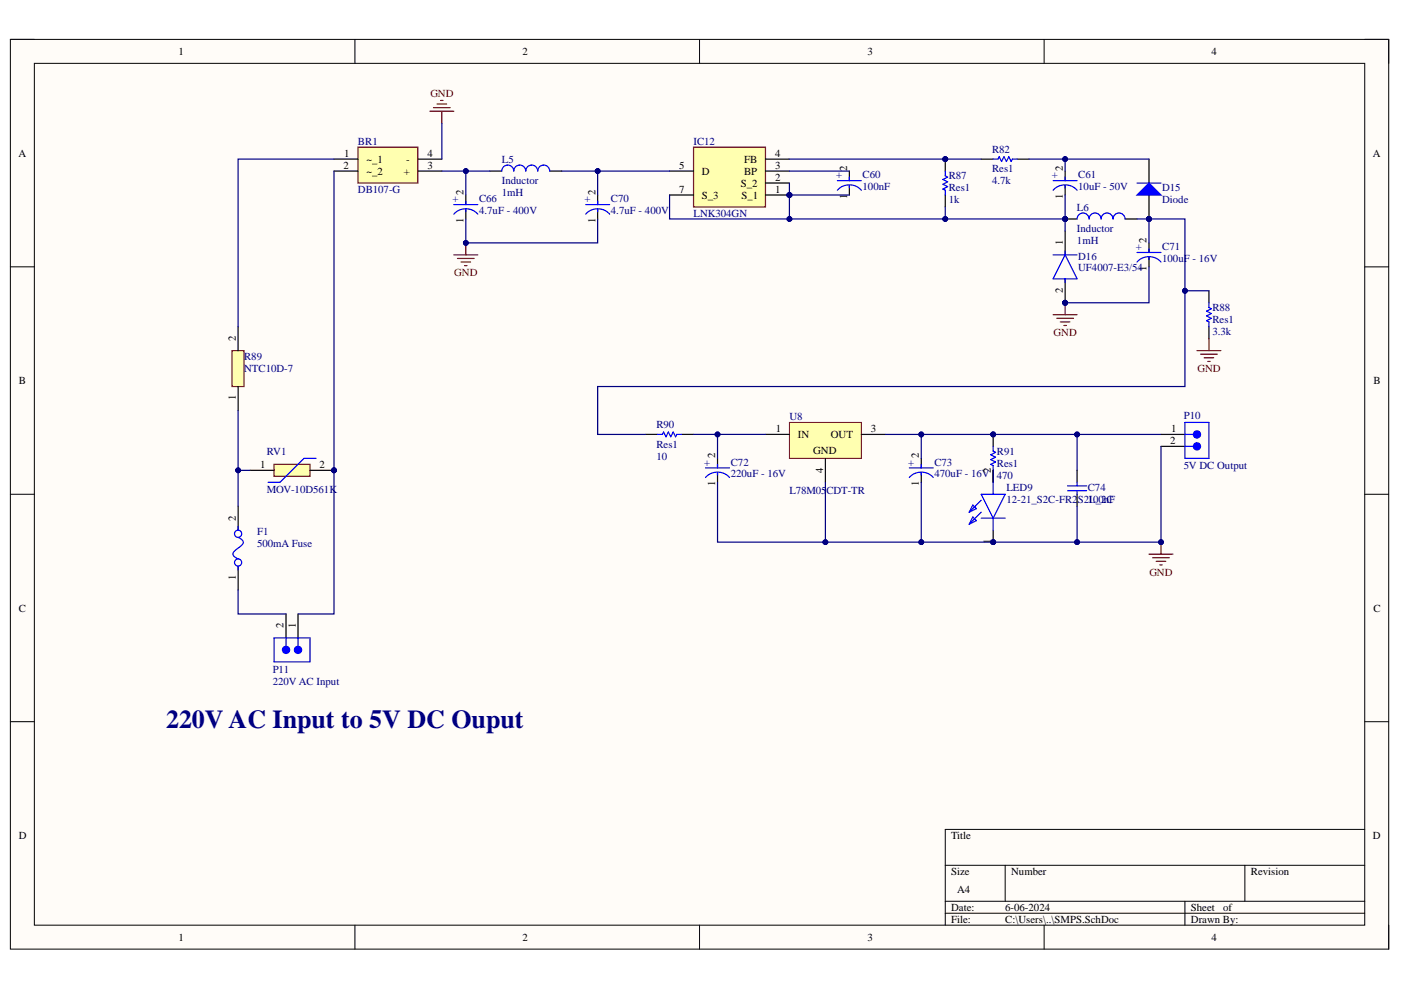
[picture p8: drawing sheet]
<svg xmlns="http://www.w3.org/2000/svg" width="297mm" height="210mm" viewBox="0 0 297 210" stroke-linecap="round" stroke-linejoin="round" font-family="sans-serif">
<defs><g id="words">
<text font-size="5.5" fill="#000080" x="35.2" y="154.4">220V AC Input to 5V DC Ouput</text>
<g font-size="2.3">
<text x="37.8" y="11.7">1</text>
<text x="110.7" y="11.7">2</text>
<text x="183.9" y="11.7">3</text>
<text x="256.8" y="11.7">4</text>
<text x="3.9" y="33.2">A</text>
<text x="72.8" y="35.8">2</text>
<text x="73" y="33.2">1</text>
<text x="77.7" y="34.5">~_1</text>
<text x="86.1" y="34.5">-</text>
<text x="90.6" y="33.2">4</text>
<text x="90.6" y="35.8">3</text>
<text x="144" y="35.8">5</text>
<text x="157.8" y="34.5">FB</text>
<text x="164.3" y="35.8">3</text>
<text x="164.3" y="33.2">4</text>
<text x="291.1" y="33.2">A</text>
<text x="77.7" y="37">~_2</text>
<text x="85.6" y="37">+</text>
<text x="98.3" y="41.3" transform="rotate(-90 98.3 41.3)">2</text>
<text x="126.2" y="41.3" transform="rotate(-90 126.2 41.3)">2</text>
<text x="144" y="40.8">7</text>
<text x="148.8" y="37">D</text>
<text x="157" y="39.6">S_2</text>
<text x="157.8" y="37">BP</text>
<text x="164.3" y="40.8">1</text>
<text x="164.3" y="38.3">2</text>
<text x="179.6" y="36.3" transform="rotate(-90 179.6 36.3)">2</text>
<text x="225.3" y="36.3" transform="rotate(-90 225.3 36.3)">2</text>
<text x="98.3" y="47.3" transform="rotate(-90 98.3 47.3)">1</text>
<text x="126.2" y="47.3" transform="rotate(-90 126.2 47.3)">1</text>
<text x="148.8" y="42.1">S_3</text>
<text x="157.2" y="42.1">S_1</text>
<text x="179.6" y="42.2" transform="rotate(-90 179.6 42.2)">1</text>
<text x="225.3" y="42.2" transform="rotate(-90 225.3 42.2)">1</text>
<text x="225.3" y="52" transform="rotate(-90 225.3 52)">1</text>
<text x="243.1" y="51.5" transform="rotate(-90 243.1 51.5)">2</text>
<text x="243.1" y="57.4" transform="rotate(-90 243.1 57.4)">1</text>
<text x="225.3" y="62.2" transform="rotate(-90 225.3 62.2)">2</text>
<text x="50" y="72.3" transform="rotate(-90 50 72.3)">2</text>
<text x="4" y="81.4">B</text>
<text x="291.2" y="81.4">B</text>
<text x="50" y="84.8" transform="rotate(-90 50 84.8)">1</text>
<text x="164.5" y="91.6">1</text>
<text x="169.1" y="92.9">IN</text>
<text x="176.2" y="92.9">OUT</text>
<text x="184.7" y="91.6">3</text>
<text x="248.1" y="94.1">2</text>
<text x="248.3" y="91.6">1</text>
<text x="55.2" y="99.2">1</text>
<text x="67.7" y="99.2">2</text>
<text x="151.6" y="97.2" transform="rotate(-90 151.6 97.2)">2</text>
<text x="172.4" y="96.2">GND</text>
<text x="174.5" y="100.3" transform="rotate(-90 174.5 100.3)">4</text>
<text x="194.8" y="97.2" transform="rotate(-90 194.8 97.2)">2</text>
<text x="210.1" y="100.2" transform="rotate(-90 210.1 100.2)">2</text>
<text x="151.6" y="103.1" transform="rotate(-90 151.6 103.1)">1</text>
<text x="194.8" y="103.1" transform="rotate(-90 194.8 103.1)">1</text>
<text x="50" y="110.4" transform="rotate(-90 50 110.4)">2</text>
<text x="210.1" y="115.3" transform="rotate(-90 210.1 115.3)">1</text>
<text x="50" y="122.9" transform="rotate(-90 50 122.9)">1</text>
<text x="4" y="129.7">C</text>
<text x="291.2" y="129.7">C</text>
<text x="60.1" y="133.2" transform="rotate(-90 60.1 133.2)">2</text>
<text x="62.7" y="133.2" transform="rotate(-90 62.7 133.2)">1</text>
<text x="4" y="177.9">D</text>
<text x="201.7" y="177.9">Title</text>
<text x="291.1" y="177.9">D</text>
<text x="201.7" y="185.5">Size</text>
<text x="214.4" y="185.5">Number</text>
<text x="265.2" y="185.5">Revision</text>
<text x="202.9" y="189.3">A4</text>
<text x="201.7" y="193.1">Date:</text>
<text x="201.7" y="195.6">File:</text>
<text x="213.1" y="193.1">6-06-2024</text>
<text x="213.1" y="195.6">C:\Users\..\SMPS.SchDoc</text>
<text x="252.5" y="193.1">Sheet</text>
<text x="252.5" y="195.6">Drawn By:</text>
<text x="259.3" y="193.1">of</text>
<text x="37.8" y="199.5">1</text>
<text x="110.7" y="199.5">2</text>
<text x="183.9" y="199.5">3</text>
<text x="256.8" y="199.5">4</text>
</g>
<g font-size="2.3" fill="#800000">
<text x="91.3" y="20.5">GND</text>
<text x="96.3" y="58.6">GND</text>
<text x="223.4" y="71.3">GND</text>
<text x="253.9" y="78.9">GND</text>
<text x="243.7" y="122.1">GND</text>
</g>
<g font-size="2.3" fill="#000080">
<text x="75.9" y="30.7">BR1</text>
<text x="106.4" y="34.5">L5</text>
<text x="147" y="30.7">IC12</text>
<text x="210.3" y="32.4">R82</text>
<text x="75.9" y="40.8">DB107-G</text>
<text x="106.4" y="41.6">1mH</text>
<text x="106.4" y="39.1">Inductor</text>
<text x="177.3" y="37.8">+</text>
<text x="182.9" y="37.8">C60</text>
<text x="182.9" y="40.3">100nF</text>
<text x="201.2" y="38.1">R87</text>
<text x="201.2" y="40.6">Res1</text>
<text x="210.3" y="39.1">4.7k</text>
<text x="210.3" y="36.5">Res1</text>
<text x="223" y="37.8">+</text>
<text x="228.6" y="37.8">C61</text>
<text x="228.6" y="40.3">10uF - 50V</text>
<text x="246.4" y="40.6">D15</text>
<text x="95.9" y="42.9">+</text>
<text x="101.6" y="42.9">C66</text>
<text x="101.6" y="45.4">4.7uF - 400V</text>
<text x="123.9" y="42.9">+</text>
<text x="129.5" y="42.9">C70</text>
<text x="129.5" y="45.4">4.7uF - 400V</text>
<text x="147" y="45.9">LNK304GN</text>
<text x="201.2" y="43.1">1k</text>
<text x="228.3" y="44.6">L6</text>
<text x="246.4" y="43.1">Diode</text>
<text x="228.3" y="51.7">1mH</text>
<text x="228.3" y="49.2">Inductor</text>
<text x="240.8" y="53">+</text>
<text x="246.4" y="53">C71</text>
<text x="228.6" y="55">D16</text>
<text x="228.6" y="57.6">UF4007-E3/54</text>
<text x="246.4" y="55.5">100uF - 16V</text>
<text x="257.1" y="66">R88</text>
<text x="257.1" y="71">3.3k</text>
<text x="257.1" y="68.5">Res1</text>
<text x="51.8" y="76.4">R89</text>
<text x="51.8" y="78.9">NTC10D-7</text>
<text x="167.4" y="89.1">U8</text>
<text x="251" y="88.8">P10</text>
<text x="139.2" y="90.8">R90</text>
<text x="139.2" y="94.9">Res1</text>
<text x="56.6" y="96.4">RV1</text>
<text x="139.2" y="97.4">10</text>
<text x="149.3" y="98.7">+</text>
<text x="154.9" y="98.7">C72</text>
<text x="154.9" y="101.2">220uF - 16V</text>
<text x="192.5" y="98.7">+</text>
<text x="198.1" y="98.7">C73</text>
<text x="198.1" y="101.2">470uF - 16V</text>
<text x="211.3" y="101.5">470</text>
<text x="211.3" y="96.4">R91</text>
<text x="211.3" y="99">Res1</text>
<text x="251" y="99.5">5V DC Output</text>
<text x="56.6" y="104.5">MOV-10D561K</text>
<text x="167.4" y="104.8">L78M05CDT-TR</text>
<text x="213.4" y="104">LED9</text>
<text x="213.4" y="106.6">12-21_S2C-FR2S2L_2C</text>
<text x="230.6" y="104">C74</text>
<text x="230.6" y="106.6">100nF</text>
<text x="54.5" y="113.4">F1</text>
<text x="54.5" y="116">500mA Fuse</text>
<text x="57.8" y="142.6">P11</text>
<text x="57.8" y="145.2">220V AC Input</text>
</g>
</g></defs>
<path d="M2.2 8.4h292.2v192.8h-292.2z" fill-rule="evenodd" fill="#fffcf8"/>
<path d="M2.2 8.4h292.2v192.8h-292.2z" fill="none" stroke="#000" stroke-width=".21"/>
<path d="M7.3 13.4h282v182.8h-282z" fill-rule="evenodd" fill="#fffcf8"/>
<g fill="none" stroke="#000" stroke-width=".21">
<path d="M2.2 8.4h5.1M7.3 13.4h282v182.8h-282zM75.3 8.4v5M148.3 8.4v5M221.4 8.4v5M289.3 8.4h5.1v5M2.2 56.6h5.1M289.3 56.6h5.1M2.2 104.8h5.1M289.3 104.8h5.1M2.2 153h5.1M289.3 153h5.1"/>
<path d="M289.3 175.9h-88.9v20.3M75.3 196.2v5M148.3 196.2v5M200.4 183.5h88.9M200.4 191.1h88.9M200.4 193.6h88.9M213.1 183.5v7.6M221.4 196.2v5M251.2 191.1v5.1M263.9 183.5v7.6M294.4 196.2v5"/>
</g>
<path d="M75.9 31.2h12.7v7.6h-12.7z" fill-rule="evenodd" fill="#ffffb0"/>
<path d="M75.9 31.2h12.7v7.6h-12.7z" fill="none" stroke="#800000" stroke-width=".25"/>
<path d="M70.8 33.7h5.1M70.8 36.3h5.1M88.6 33.7h5.1M88.6 36.3h5.1" fill="none" stroke="#000" stroke-width=".25"/>
<path d="M49.2 74.3h2.6v7.7h-2.6z" fill-rule="evenodd" fill="#ffffb0"/>
<path d="M49.2 74.3h2.6v7.7h-2.6z" fill="none" stroke="#800000" stroke-width=".25"/>
<path d="M50.5 69.3v5M50.5 82v5" fill="none" stroke="#000" stroke-width=".25"/>
<circle cx="70.8" cy="99.7" r=".51" fill="#000080"/>
<circle cx="70.8" cy="99.7" r=".51" fill="none" stroke="#000080" stroke-width=".21"/>
<path d="M58.1 98.4h7.6v2.6h-7.6z" fill-rule="evenodd" fill="#ffffb0"/>
<path d="M58.1 98.4h7.6v2.6h-7.6z" fill="none" stroke="#800000" stroke-width=".25"/>
<path d="M53 99.7h5.1M65.7 99.7h5.1" fill="none" stroke="#000" stroke-width=".25"/>
<circle cx="70.8" cy="99.7" r=".51" fill="#000080"/>
<circle cx="70.8" cy="99.7" r=".51" fill="none" stroke="#000080" stroke-width=".21"/>
<path d="M106.4 36.3a1.27 1.27 0 0 1 1.3-1.3 1.27 1.27 0 0 1 1.2 1.3 1.27 1.27 0 0 1 1.3-1.3 1.27 1.27 0 0 1 1.3 1.3 1.27 1.27 0 0 1 1.2-1.3 1.27 1.27 0 0 1 1.3 1.3 1.27 1.27 0 0 1 1.3-1.3 1.27 1.27 0 0 1 1.2 1.3M67 97.2h-2.5l-5.1 5.1h-2.6" fill="none" stroke="#00f" stroke-width=".25"/>
<path d="M91.1 23.6h5.1M91.9 22.8h3.6M92.7 22.1h2M93.4 21.3h.5M93.7 23.6v2.5M96.2 54h5.1M97 54.8h3.5M97.7 55.6h2.1M98.5 56.3h.5M98.8 51.5v2.5" fill="none" stroke="#800000" stroke-width=".25"/>
<path d="M103.8 36.3h2.6M116.5 36.3h2.6" fill="none" stroke="#000" stroke-width=".25"/>
<circle cx="98.8" cy="51.5" r=".51" fill="#000080"/>
<circle cx="98.8" cy="51.5" r=".51" fill="none" stroke="#000080" stroke-width=".21"/>
<path d="M98.8 41.3v2.1M98.8 44.4v2M126.7 41.3v2.1M126.7 44.4v2" fill="none" stroke="#000" stroke-width=".25"/>
<path d="M96.2 45.4a3.4 3.4 0 0 1 5.1 0M96.2 43.4h5.1M98.8 42.6v.8M98.8 44.4v.5M124.2 45.4a3.4 3.4 0 0 1 5.1 0M124.2 43.4h5.1M126.7 42.6v.8M126.7 44.4v.5" fill="none" stroke="#00f" stroke-width=".25"/>
<circle cx="167.4" cy="41.3" r=".51" fill="#000080"/>
<circle cx="167.4" cy="41.3" r=".51" fill="none" stroke="#000080" stroke-width=".21"/>
<path d="M147 31.2h15.3v12.7h-15.3z" fill-rule="evenodd" fill="#ffffb0"/>
<path d="M147 31.2h15.3v12.7h-15.3z" fill="none" stroke="#800000" stroke-width=".25"/>
<path d="M162.3 41.3h5.1" fill="none" stroke="#000" stroke-width=".25"/>
<circle cx="167.4" cy="41.3" r=".51" fill="#000080"/>
<circle cx="167.4" cy="41.3" r=".51" fill="none" stroke="#000080" stroke-width=".21"/>
<path d="M142 36.3h5M162.3 38.8h5.1M162.3 36.3h5.1M162.3 33.7h5.1M180.1 36.3v2M180.1 39.3v2M208 33.7h2.6M215.7 33.7h2.5M142 41.3h5" fill="none" stroke="#000" stroke-width=".25"/>
<path d="M177.5 38.3h5.1M180.1 37.5v.8M180.1 39.3v.5M210.6 33.7h1l.3-.5 .5 1 .5-1 .5 1 .5-1 .5 1 .2-.5h1.1M177.5 40.3a3.4 3.4 0 0 1 5.1 0" fill="none" stroke="#00f" stroke-width=".25"/>
<circle cx="200.4" cy="33.7" r=".51" fill="#000080"/>
<circle cx="200.4" cy="33.7" r=".51" fill="none" stroke="#000080" stroke-width=".21"/>
<path d="M200.4 33.7v2.6" fill="none" stroke="#000" stroke-width=".25"/>
<circle cx="200.4" cy="33.7" r=".51" fill="#000080"/>
<circle cx="200.4" cy="33.7" r=".51" fill="none" stroke="#000080" stroke-width=".21"/>
<path d="M225.8 36.3v2M225.8 39.3v2M200.4 41.3v2.6" fill="none" stroke="#000" stroke-width=".25"/>
<path d="M200.4 36.3v1l.5 .2-1 .6 1 .5-1 .5 1 .5-1 .5 .5 .2v1M223.3 38.3h5.1M225.8 37.5v.8M225.8 39.3v.5M223.3 40.3a3.4 3.4 0 0 1 5.1 0" fill="none" stroke="#00f" stroke-width=".25"/>
<path d="M223.3 66.7h5.1M224 67.5h3.6M224.8 68.2h2M225.6 69h.5M225.8 64.2v2.5" fill="none" stroke="#800000" stroke-width=".25"/>
<circle cx="225.8" cy="64.2" r=".51" fill="#000080"/>
<circle cx="225.8" cy="64.2" r=".51" fill="none" stroke="#000080" stroke-width=".21"/>
<circle cx="225.8" cy="46.4" r=".51" fill="#000080"/>
<circle cx="225.8" cy="46.4" r=".51" fill="none" stroke="#000080" stroke-width=".21"/>
<path d="M225.8 46.4h2.6" fill="none" stroke="#000" stroke-width=".25"/>
<circle cx="225.8" cy="46.4" r=".51" fill="#000080"/>
<circle cx="225.8" cy="46.4" r=".51" fill="none" stroke="#000080" stroke-width=".21"/>
<path d="M238.5 46.4h2.6" fill="none" stroke="#000" stroke-width=".25"/>
<path d="M228.4 46.4a1.27 1.27 0 0 1 1.2-1.2 1.27 1.27 0 0 1 1.3 1.2 1.27 1.27 0 0 1 1.3-1.2 1.27 1.27 0 0 1 1.2 1.2 1.27 1.27 0 0 1 1.3-1.2 1.27 1.27 0 0 1 1.3 1.2 1.27 1.27 0 0 1 1.3-1.2 1.27 1.27 0 0 1 1.2 1.2" fill="none" stroke="#00f" stroke-width=".25"/>
<circle cx="243.6" cy="46.4" r=".51" fill="#000080"/>
<circle cx="243.6" cy="46.4" r=".51" fill="none" stroke="#000080" stroke-width=".21"/>
<path d="M243.6 41.3v5.1" fill="none" stroke="#000" stroke-width=".25"/>
<circle cx="243.6" cy="46.4" r=".51" fill="#000080"/>
<circle cx="243.6" cy="46.4" r=".51" fill="none" stroke="#000080" stroke-width=".21"/>
<path d="M243.6 33.7v5.1" fill="none" stroke="#000" stroke-width=".25"/>
<path d="M241.1 41.3l2.5-2.5 2.6 2.5z" fill="#00f"/>
<path d="M241.1 38.8h5.1M241.1 41.3l2.5-2.5 2.6 2.5zM241.1 55.6a3.4 3.4 0 0 1 5.1 0M241.1 53.5h5.1M243.6 52.8v.7M243.6 54.5v.6M256.3 64.2v1l.5 .3-1 .5 1 .5-1 .5 1 .5-1 .5 .5 .2v1.1M139.4 92.1h1l.3-.5 .5 1 .5-1 .5 1 .5-1 .5 1 .3-.5h1M149.6 99.2h5.1M152.1 98.4v.8M149.6 101.2a3.4 3.4 0 0 1 5.1 0M152.1 100.2v.5" fill="none" stroke="#00f" stroke-width=".25"/>
<path d="M243.6 51.5v2M243.6 54.5v2.1M256.3 61.6v2.6M256.3 69.3v2.5M136.9 92.1h2.5M144.5 92.1h2.5M152.1 97.2v2M152.1 100.2v2.1" fill="none" stroke="#000" stroke-width=".25"/>
<path d="M253.8 74.3h5.1M254.5 75.1h3.6M255.3 75.9h2M256.1 76.6h.5M256.3 71.8v2.5" fill="none" stroke="#800000" stroke-width=".25"/>
<path d="M167.4 89.6h15.2v7.6h-15.2z" fill-rule="evenodd" fill="#ffffb0"/>
<path d="M167.4 89.6h15.2v7.6h-15.2z" fill="none" stroke="#800000" stroke-width=".21"/>
<path d="M162.3 92.1h5.1M175 97.2v5.1M182.6 92.1h5.1M195.3 97.2v2M195.3 100.2v2.1" fill="none" stroke="#000" stroke-width=".25"/>
<path d="M192.8 99.2h5.1M195.3 98.5v.7M192.8 101.2a3.4 3.4 0 0 1 5.1 0M195.3 100.2v.5" fill="none" stroke="#00f" stroke-width=".25"/>
<circle cx="210.6" cy="92.1" r=".51" fill="#000080"/>
<circle cx="210.6" cy="92.1" r=".51" fill="none" stroke="#000080" stroke-width=".21"/>
<path d="M210.6 92.1v2.5M210.6 99.7v2.6" fill="none" stroke="#000" stroke-width=".25"/>
<circle cx="210.6" cy="92.1" r=".51" fill="#000080"/>
<circle cx="210.6" cy="92.1" r=".51" fill="none" stroke="#000080" stroke-width=".21"/>
<path d="M210.6 94.6v1.1l.5 .2-1 .5 1 .5-1 .5 1 .5-1 .6 .5 .2v1" fill="none" stroke="#00f" stroke-width=".25"/>
<circle cx="210.6" cy="114.9" r=".51" fill="#000080"/>
<circle cx="210.6" cy="114.9" r=".51" fill="none" stroke="#000080" stroke-width=".21"/>
<path d="M210.6 112.4v2.5" fill="none" stroke="#000" stroke-width=".25"/>
<circle cx="210.6" cy="114.9" r=".51" fill="#000080"/>
<circle cx="210.6" cy="114.9" r=".51" fill="none" stroke="#000080" stroke-width=".21"/>
<path d="M210.6 99.7v2.6M228.4 99.7v2.6M246.2 94.6h5M246.2 92.1h5M228.4 104.8v2.5" fill="none" stroke="#000" stroke-width=".25"/>
<g fill="none" stroke="#00f" stroke-width=".25">
<path d="M251.2 94.6h1.8M206.3 109.6l.7 .8-1.5 .7zM206.3 107.1l.7 .7-1.5 .8zM208 104.8h5.1l-2.5 5.1zM208 109.9h5.1M208 108.6l-2.5 2.5M208 106.1l-2.5 2.5M210.6 102.3v2.5M210.6 109.9v2.5M226.3 103h4.1M226.3 104h4.1M228.4 102.3v.7"/>
<path d="M228.4 104v.8"/>
</g>
<circle cx="253.8" cy="94.6" r=".76" fill="#00f"/>
<g fill="none" stroke="#00f" stroke-width=".25">
<path d="M251.2 92.1h1.8M251.2 89.6h5.1v7.6h-5.1z"/>
<circle cx="253.8" cy="94.6" r=".76"/>
</g>
<circle cx="253.8" cy="92.1" r=".76" fill="#00f"/>
<circle cx="253.8" cy="92.1" r=".76" fill="none" stroke="#00f" stroke-width=".25"/>
<path d="M243.6 117.5h5.1M244.4 118.3h3.5M245.1 119h2.1M245.9 119.8h.5M246.2 114.9v2.6" fill="none" stroke="#800000" stroke-width=".25"/>
<circle cx="246.2" cy="114.9" r=".51" fill="#000080"/>
<circle cx="246.2" cy="114.9" r=".51" fill="none" stroke="#000080" stroke-width=".21"/>
<path d="M50.5 107.3v5.1M50.5 120v5.1M60.6 130.2v5M63.2 130.2v5" fill="none" stroke="#000" stroke-width=".25"/>
<g fill="none" stroke="#00f" stroke-width=".25">
<path d="M50.5 113.9a1.1 1.1 0 0 1 1 1.4l-1.4 1.2a.95 .95 0 0 0-.7 .9 .95 .95 0 0 0 .8 .9l.3 .2M50.5 111.6v.8M50.5 120v.8M60.6 135.2v1.8"/>
<circle cx="50.5" cy="113.2" r=".76"/>
<circle cx="50.5" cy="119.3" r=".76"/>
</g>
<circle cx="60.6" cy="137.8" r=".76" fill="#00f"/>
<g fill="none" stroke="#00f" stroke-width=".25">
<path d="M58.1 135.2h7.6v5.1h-7.6zM63.2 135.2v1.8"/>
<circle cx="60.6" cy="137.8" r=".76"/>
</g>
<circle cx="63.2" cy="137.8" r=".76" fill="#00f"/>
<circle cx="63.2" cy="137.8" r=".76" fill="none" stroke="#00f" stroke-width=".25"/>
<circle cx="225.8" cy="64.2" r=".51" fill="#000080"/>
<circle cx="225.8" cy="64.2" r=".51" fill="none" stroke="#000080" stroke-width=".21"/>
<path d="M225.8 59.1v5.1" fill="none" stroke="#000" stroke-width=".25"/>
<circle cx="225.8" cy="64.2" r=".51" fill="#000080"/>
<circle cx="225.8" cy="64.2" r=".51" fill="none" stroke="#000080" stroke-width=".21"/>
<path d="M225.8 49v5" fill="none" stroke="#000" stroke-width=".25"/>
<path d="M223.3 54h5.1M225.8 54l2.6 5.1h-5.1zM225.8 53.3v.7M225.8 59.1v.8" fill="none" stroke="#00f" stroke-width=".25"/>
<path d="M70.8 33.7h-20.3v35.6M50.5 87v12.7h2.5" fill="none" stroke="#000080" stroke-width=".25"/>
<circle cx="50.5" cy="99.7" r=".51" fill="#000080"/>
<circle cx="50.5" cy="99.7" r=".51" fill="none" stroke="#000080" stroke-width=".21"/>
<path d="M93.7 26.1v7.6M98.8 36.3v5" fill="none" stroke="#000080" stroke-width=".25"/>
<circle cx="98.8" cy="36.3" r=".51" fill="#000080"/>
<circle cx="98.8" cy="36.3" r=".51" fill="none" stroke="#000080" stroke-width=".21"/>
<path d="M119.1 36.3h7.6v5" fill="none" stroke="#000080" stroke-width=".25"/>
<circle cx="126.7" cy="36.3" r=".51" fill="#000080"/>
<circle cx="126.7" cy="36.3" r=".51" fill="none" stroke="#000080" stroke-width=".21"/>
<path d="M126.7 36.3h15.3" fill="none" stroke="#000080" stroke-width=".25"/>
<circle cx="126.7" cy="36.3" r=".51" fill="#000080"/>
<circle cx="126.7" cy="36.3" r=".51" fill="none" stroke="#000080" stroke-width=".21"/>
<path d="M167.4 36.3h12.7M167.4 41.3h12.7" fill="none" stroke="#000080" stroke-width=".25"/>
<circle cx="167.4" cy="41.3" r=".51" fill="#000080"/>
<circle cx="167.4" cy="41.3" r=".51" fill="none" stroke="#000080" stroke-width=".21"/>
<path d="M167.4 33.7h40.6" fill="none" stroke="#000080" stroke-width=".25"/>
<circle cx="200.4" cy="33.7" r=".51" fill="#000080"/>
<circle cx="200.4" cy="33.7" r=".51" fill="none" stroke="#000080" stroke-width=".21"/>
<path d="M200.4 43.9v2.5h-33" fill="none" stroke="#000080" stroke-width=".25"/>
<circle cx="167.4" cy="46.4" r=".51" fill="#000080"/>
<circle cx="167.4" cy="46.4" r=".51" fill="none" stroke="#000080" stroke-width=".21"/>
<circle cx="200.4" cy="46.4" r=".51" fill="#000080"/>
<circle cx="200.4" cy="46.4" r=".51" fill="none" stroke="#000080" stroke-width=".21"/>
<path d="M218.2 33.7h7.6v2.6" fill="none" stroke="#000080" stroke-width=".25"/>
<circle cx="225.8" cy="33.7" r=".51" fill="#000080"/>
<circle cx="225.8" cy="33.7" r=".51" fill="none" stroke="#000080" stroke-width=".21"/>
<path d="M225.8 41.3v5.1h-25.4" fill="none" stroke="#000080" stroke-width=".25"/>
<circle cx="225.8" cy="46.4" r=".51" fill="#000080"/>
<circle cx="225.8" cy="46.4" r=".51" fill="none" stroke="#000080" stroke-width=".21"/>
<circle cx="200.4" cy="46.4" r=".51" fill="#000080"/>
<circle cx="200.4" cy="46.4" r=".51" fill="none" stroke="#000080" stroke-width=".21"/>
<path d="M225.8 46.4v2.6" fill="none" stroke="#000080" stroke-width=".25"/>
<circle cx="225.8" cy="46.4" r=".51" fill="#000080"/>
<circle cx="225.8" cy="46.4" r=".51" fill="none" stroke="#000080" stroke-width=".21"/>
<path d="M225.8 33.7h17.8" fill="none" stroke="#000080" stroke-width=".25"/>
<circle cx="225.8" cy="33.7" r=".51" fill="#000080"/>
<circle cx="225.8" cy="33.7" r=".51" fill="none" stroke="#000080" stroke-width=".21"/>
<path d="M241.1 46.4h2.5v5.1" fill="none" stroke="#000080" stroke-width=".25"/>
<circle cx="243.6" cy="46.4" r=".51" fill="#000080"/>
<circle cx="243.6" cy="46.4" r=".51" fill="none" stroke="#000080" stroke-width=".21"/>
<path d="M251.2 61.6h5.1" fill="none" stroke="#000080" stroke-width=".25"/>
<circle cx="251.2" cy="61.7" r=".51" fill="#000080"/>
<circle cx="251.2" cy="61.7" r=".51" fill="none" stroke="#000080" stroke-width=".21"/>
<path d="M147 92.1h5.1v5.1" fill="none" stroke="#000080" stroke-width=".25"/>
<circle cx="152.1" cy="92.1" r=".51" fill="#000080"/>
<circle cx="152.1" cy="92.1" r=".51" fill="none" stroke="#000080" stroke-width=".21"/>
<path d="M152.1 92.1h10.2" fill="none" stroke="#000080" stroke-width=".25"/>
<circle cx="152.1" cy="92.1" r=".51" fill="#000080"/>
<circle cx="152.1" cy="92.1" r=".51" fill="none" stroke="#000080" stroke-width=".21"/>
<path d="M187.7 92.1h7.6v5.1" fill="none" stroke="#000080" stroke-width=".25"/>
<circle cx="195.3" cy="92.1" r=".51" fill="#000080"/>
<circle cx="195.3" cy="92.1" r=".51" fill="none" stroke="#000080" stroke-width=".21"/>
<path d="M228.4 92.1v7.6" fill="none" stroke="#000080" stroke-width=".25"/>
<circle cx="228.4" cy="92.1" r=".51" fill="#000080"/>
<circle cx="228.4" cy="92.1" r=".51" fill="none" stroke="#000080" stroke-width=".21"/>
<path d="M210.6 99.7v2.6M228.4 107.3v7.6" fill="none" stroke="#000080" stroke-width=".25"/>
<circle cx="228.4" cy="114.9" r=".51" fill="#000080"/>
<circle cx="228.4" cy="114.9" r=".51" fill="none" stroke="#000080" stroke-width=".21"/>
<path d="M195.3 102.3v12.6" fill="none" stroke="#000080" stroke-width=".25"/>
<circle cx="195.3" cy="114.9" r=".51" fill="#000080"/>
<circle cx="195.3" cy="114.9" r=".51" fill="none" stroke="#000080" stroke-width=".21"/>
<path d="M175 102.3v12.6" fill="none" stroke="#000080" stroke-width=".25"/>
<circle cx="175" cy="114.9" r=".51" fill="#000080"/>
<circle cx="175" cy="114.9" r=".51" fill="none" stroke="#000080" stroke-width=".21"/>
<path d="M50.5 99.7v7.6" fill="none" stroke="#000080" stroke-width=".25"/>
<circle cx="50.5" cy="99.7" r=".51" fill="#000080"/>
<circle cx="50.5" cy="99.7" r=".51" fill="none" stroke="#000080" stroke-width=".21"/>
<path d="M70.8 36.3v93.9h-7.6M50.5 125.1v5.1h10.1" fill="none" stroke="#000080" stroke-width=".25"/>
<circle cx="70.8" cy="99.7" r=".51" fill="#000080"/>
<circle cx="70.8" cy="99.7" r=".51" fill="none" stroke="#000080" stroke-width=".21"/>
<path d="M98.8 46.4v5.1h27.9v-5.1" fill="none" stroke="#000080" stroke-width=".25"/>
<circle cx="98.8" cy="51.5" r=".51" fill="#000080"/>
<circle cx="98.8" cy="51.5" r=".51" fill="none" stroke="#000080" stroke-width=".21"/>
<path d="M243.6 56.6v7.6h-17.8" fill="none" stroke="#000080" stroke-width=".25"/>
<circle cx="225.8" cy="64.2" r=".51" fill="#000080"/>
<circle cx="225.8" cy="64.2" r=".51" fill="none" stroke="#000080" stroke-width=".21"/>
<path d="M93.7 36.3h10.1" fill="none" stroke="#000080" stroke-width=".25"/>
<circle cx="98.8" cy="36.3" r=".51" fill="#000080"/>
<circle cx="98.8" cy="36.3" r=".51" fill="none" stroke="#000080" stroke-width=".21"/>
<path d="M243.6 46.4h7.6v35.6h-124.5v10.1h10.2" fill="none" stroke="#000080" stroke-width=".25"/>
<circle cx="243.6" cy="46.4" r=".51" fill="#000080"/>
<circle cx="243.6" cy="46.4" r=".51" fill="none" stroke="#000080" stroke-width=".21"/>
<circle cx="251.2" cy="61.7" r=".51" fill="#000080"/>
<circle cx="251.2" cy="61.7" r=".51" fill="none" stroke="#000080" stroke-width=".21"/>
<path d="M195.3 92.1h50.9" fill="none" stroke="#000080" stroke-width=".25"/>
<circle cx="195.3" cy="92.1" r=".51" fill="#000080"/>
<circle cx="195.3" cy="92.1" r=".51" fill="none" stroke="#000080" stroke-width=".21"/>
<circle cx="210.6" cy="92.1" r=".51" fill="#000080"/>
<circle cx="210.6" cy="92.1" r=".51" fill="none" stroke="#000080" stroke-width=".21"/>
<circle cx="228.4" cy="92.1" r=".51" fill="#000080"/>
<circle cx="228.4" cy="92.1" r=".51" fill="none" stroke="#000080" stroke-width=".21"/>
<path d="M246.2 94.6v20.3h-94.1v-12.6" fill="none" stroke="#000080" stroke-width=".25"/>
<circle cx="246.2" cy="114.9" r=".51" fill="#000080"/>
<circle cx="246.2" cy="114.9" r=".51" fill="none" stroke="#000080" stroke-width=".21"/>
<circle cx="228.4" cy="114.9" r=".51" fill="#000080"/>
<circle cx="228.4" cy="114.9" r=".51" fill="none" stroke="#000080" stroke-width=".21"/>
<circle cx="210.6" cy="114.9" r=".51" fill="#000080"/>
<circle cx="210.6" cy="114.9" r=".51" fill="none" stroke="#000080" stroke-width=".21"/>
<circle cx="195.3" cy="114.9" r=".51" fill="#000080"/>
<circle cx="195.3" cy="114.9" r=".51" fill="none" stroke="#000080" stroke-width=".21"/>
<circle cx="175" cy="114.9" r=".51" fill="#000080"/>
<circle cx="175" cy="114.9" r=".51" fill="none" stroke="#000080" stroke-width=".21"/>
<path d="M167.4 38.8v7.6h-25.4v-5.1" fill="none" stroke="#000080" stroke-width=".25"/>
<circle cx="167.4" cy="46.4" r=".51" fill="#000080"/>
<circle cx="167.4" cy="46.4" r=".51" fill="none" stroke="#000080" stroke-width=".21"/>
<circle cx="167.4" cy="41.3" r=".51" fill="#000080"/>
<circle cx="167.4" cy="41.3" r=".51" fill="none" stroke="#000080" stroke-width=".21"/>
<use href="#words"/>
</svg>
